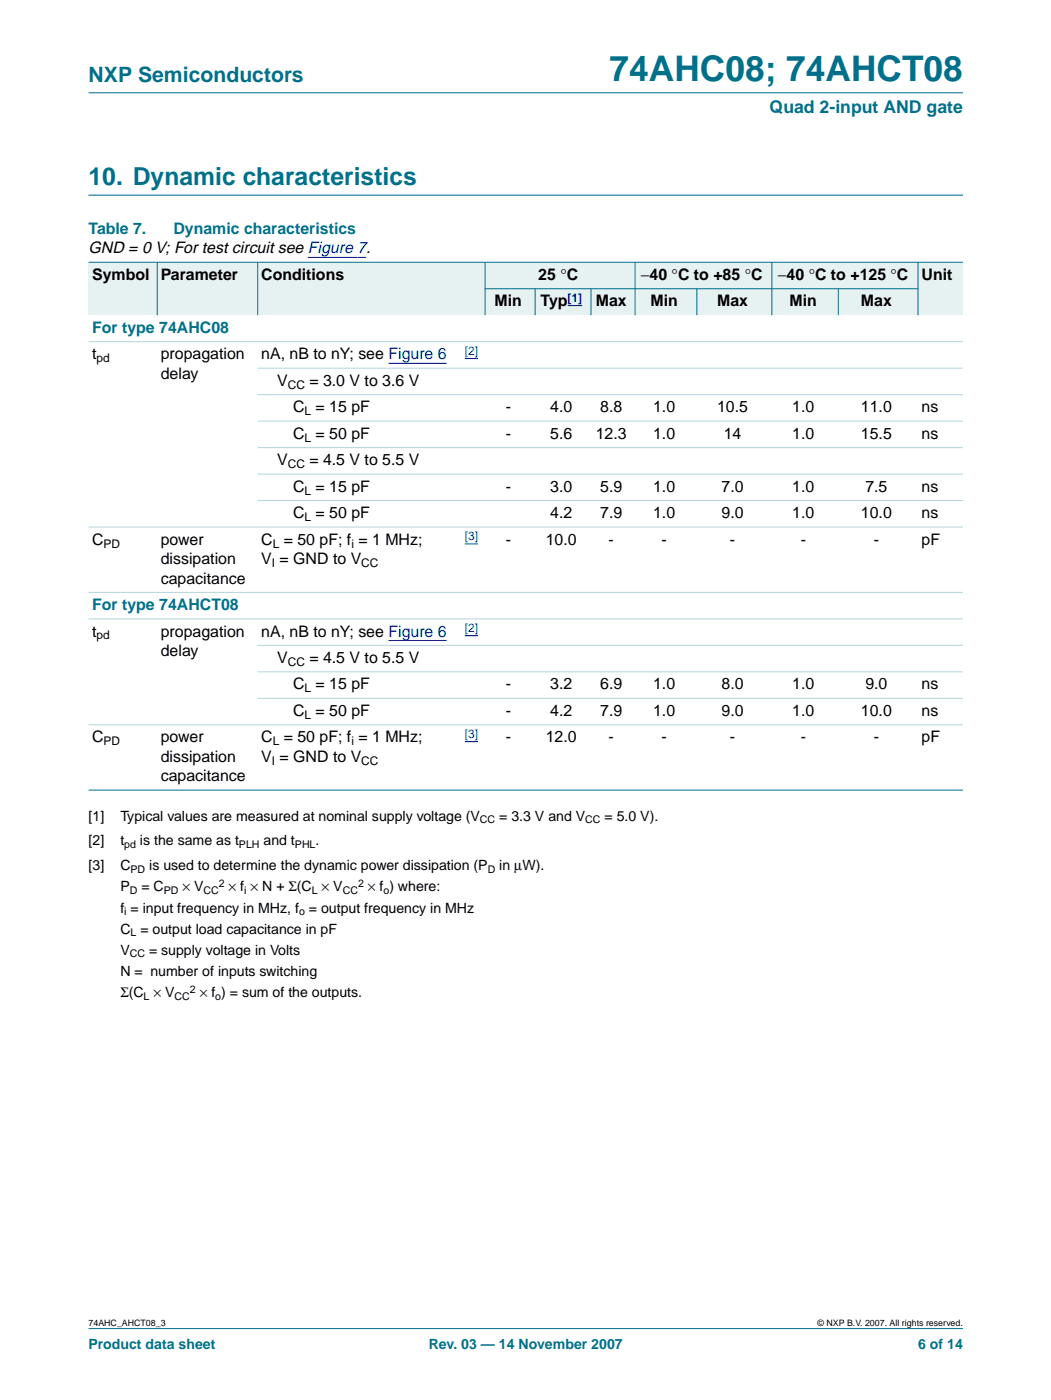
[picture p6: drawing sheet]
<svg xmlns="http://www.w3.org/2000/svg" width="210mm" height="280mm" viewBox="0 0 210 280" stroke-linecap="round" stroke-linejoin="round" font-family="sans-serif">
<defs><g id="words">
<text font-size="7.1" fill="#00708a" x="121.7" y="16.2">74AHC08; 74AHCT08</text>
<text font-size="4.9" fill="#00708a" x="17.7" y="37">10. Dynamic characteristics</text>
<text font-size="4.2" fill="#00708a" x="17.7" y="16.4">NXP Semiconductors</text>
<text font-size="3.5" fill="#00708a" x="153.7" y="22.7">Quad 2-input AND gate</text>
<g font-size="3.2" fill="#00708a">
<text x="17.7" y="46.8">Table 7.</text>
<text x="34.6" y="46.8">Dynamic characteristics</text>
<text x="18.4" y="66.5">For type 74AHC08</text>
<text x="18.4" y="121.9">For type 74AHCT08</text>
</g>
<g font-size="3.2">
<text x="17.7" y="50.6">GND = 0 V; For test circuit see Figure 7.</text>
<text x="18.4" y="55.9">Symbol</text>
<text x="32.1" y="55.9">Parameter</text>
<text x="52.2" y="55.9">Conditions</text>
<text x="107.5" y="55.9">25 °C</text>
<text x="128" y="55.9">−40 °C to +85 °C</text>
<text x="155.4" y="55.9">−40 °C to +125 °C</text>
<text x="184.1" y="55.9">Unit</text>
<text x="98.8" y="61.2">Min</text>
<text x="107.9" y="61.2">Typ</text>
<text x="119" y="61.2">Max</text>
<text x="129.9" y="61.2">Min</text>
<text x="143.2" y="61.2">Max</text>
<text x="157.7" y="61.2">Min</text>
<text x="171.9" y="61.2">Max</text>
<text x="18.4" y="71.8">t</text>
<text x="32.1" y="71.8">propagation</text>
<text x="52.2" y="71.8">nA, nB to nY; see Figure 6</text>
<text x="32.1" y="75.7">delay</text>
<text x="55.3" y="77.1">V</text>
<text x="61.8" y="77.1">= 3.0 V to 3.6 V</text>
<text x="58.5" y="82.4">C = 15 pF</text>
<text x="101" y="82.4">-</text>
<text x="109.9" y="82.4">4.0</text>
<text x="119.9" y="82.4">8.8</text>
<text x="130.4" y="82.4">1.0</text>
<text x="143.2" y="82.4">10.5</text>
<text x="158.2" y="82.4">1.0</text>
<text x="171.9" y="82.4">11.0</text>
<text x="184.1" y="82.4">ns</text>
<text x="58.5" y="87.7">C = 50 pF</text>
<text x="101" y="87.7">-</text>
<text x="109.9" y="87.7">5.6</text>
<text x="119" y="87.7">12.3</text>
<text x="130.4" y="87.7">1.0</text>
<text x="144.5" y="87.7">14</text>
<text x="158.2" y="87.7">1.0</text>
<text x="171.9" y="87.7">15.5</text>
<text x="184.1" y="87.7">ns</text>
<text x="55.3" y="93">V</text>
<text x="61.8" y="93">= 4.5 V to 5.5 V</text>
<text x="58.5" y="98.3">C = 15 pF</text>
<text x="101" y="98.3">-</text>
<text x="109.9" y="98.3">3.0</text>
<text x="119.9" y="98.3">5.9</text>
<text x="130.4" y="98.3">1.0</text>
<text x="144.1" y="98.3">7.0</text>
<text x="158.2" y="98.3">1.0</text>
<text x="172.8" y="98.3">7.5</text>
<text x="184.1" y="98.3">ns</text>
<text x="58.5" y="103.6">C = 50 pF</text>
<text x="109.9" y="103.6">4.2</text>
<text x="119.9" y="103.6">7.9</text>
<text x="130.4" y="103.6">1.0</text>
<text x="144.1" y="103.6">9.0</text>
<text x="158.2" y="103.6">1.0</text>
<text x="171.9" y="103.6">10.0</text>
<text x="184.1" y="103.6">ns</text>
<text x="18.4" y="108.8">C</text>
<text x="32.1" y="108.8">power</text>
<text x="32.1" y="112.7">dissipation</text>
<text x="52.2" y="112.7">V = GND to V</text>
<text x="52.2" y="108.8">C = 50 pF; f = 1 MHz;</text>
<text x="101" y="108.8">-</text>
<text x="109" y="108.8">10.0</text>
<text x="121.5" y="108.8">-</text>
<text x="132.1" y="108.8">-</text>
<text x="145.8" y="108.8">-</text>
<text x="159.9" y="108.8">-</text>
<text x="174.5" y="108.8">-</text>
<text x="184.1" y="108.8">pF</text>
<text x="32.1" y="116.6">capacitance</text>
<text x="18.4" y="127.2">t</text>
<text x="32.1" y="127.2">propagation</text>
<text x="32.1" y="131.1">delay</text>
<text x="52.2" y="127.2">nA, nB to nY; see Figure 6</text>
<text x="55.3" y="132.5">V</text>
<text x="58.5" y="137.8">C = 15 pF</text>
<text x="61.8" y="132.5">= 4.5 V to 5.5 V</text>
<text x="101" y="137.8">-</text>
<text x="109.9" y="137.8">3.2</text>
<text x="119.9" y="137.8">6.9</text>
<text x="130.4" y="137.8">1.0</text>
<text x="144.1" y="137.8">8.0</text>
<text x="158.2" y="137.8">1.0</text>
<text x="172.8" y="137.8">9.0</text>
<text x="184.1" y="137.8">ns</text>
<text x="58.5" y="143.1">C = 50 pF</text>
<text x="101" y="143.1">-</text>
<text x="109.9" y="143.1">4.2</text>
<text x="119.9" y="143.1">7.9</text>
<text x="130.4" y="143.1">1.0</text>
<text x="144.1" y="143.1">9.0</text>
<text x="158.2" y="143.1">1.0</text>
<text x="171.9" y="143.1">10.0</text>
<text x="184.1" y="143.1">ns</text>
<text x="18.4" y="148.4">C</text>
<text x="32.1" y="148.4">power</text>
<text x="52.2" y="148.4">C = 50 pF; f = 1 MHz;</text>
<text x="101" y="148.4">-</text>
<text x="109" y="148.4">12.0</text>
<text x="121.5" y="148.4">-</text>
<text x="132.1" y="148.4">-</text>
<text x="145.8" y="148.4">-</text>
<text x="159.9" y="148.4">-</text>
<text x="174.5" y="148.4">-</text>
<text x="184.1" y="148.4">pF</text>
<text x="32.1" y="152.2">dissipation</text>
<text x="52.2" y="152.2">V = GND to V</text>
<text x="32.1" y="156.1">capacitance</text>
</g>
<g font-size="2.8">
<text x="17.7" y="164">[1]</text>
<text x="24" y="164">Typical values are measured at nominal supply voltage (V</text>
<text x="99.7" y="164">= 3.3 V and V</text>
<text x="120.7" y="164">= 5.0 V).</text>
<text x="17.7" y="173.9">[3]</text>
<text x="17.7" y="168.9">[2]</text>
<text x="24" y="173.9">C</text>
<text x="24" y="168.9">t</text>
<text x="28" y="168.9">is the same as t</text>
<text x="29.8" y="173.9">is used to determine the dynamic power dissipation (P</text>
<text x="52.6" y="168.9">and t</text>
<text x="63" y="168.9">.</text>
<text x="99.7" y="173.9">in µW).</text>
<text x="24" y="178.1">P</text>
<text x="28.2" y="178.1">= C</text>
<text x="36.4" y="178.1">× V</text>
<text x="45.7" y="178.1">× f × N + Σ(C × V</text>
<text x="73.5" y="178.1">× f ) where:</text>
<text x="24" y="182.3">f = input frequency in MHz, f = output frequency in MHz</text>
<text x="24" y="186.6">C = output load capacitance in pF</text>
<text x="24" y="190.8">V</text>
<text x="29.8" y="190.8">= supply voltage in Volts</text>
<text x="24" y="195">N = number of inputs switching</text>
<text x="24" y="199.3">Σ(C × V</text>
<text x="39.9" y="199.3">× f ) = sum of the outputs.</text>
</g>
<g font-size="2.8" fill="#00708a">
<text x="17.7" y="269.5">Product data sheet</text>
<text x="85.6" y="269.5">Rev. 03 — 14 November 2007</text>
<text x="183.4" y="269.5">6 of 14</text>
</g>
<g font-size="2.4" fill="#00f">
<text x="113.4" y="60.3">[1]</text>
<text x="92.8" y="70.9">[2]</text>
<text x="92.8" y="107.9">[3]</text>
<text x="92.8" y="126.2">[2]</text>
<text x="92.8" y="147.4">[3]</text>
</g>
<g font-size="2.4">
<text x="19.3" y="72.4">pd</text>
<text x="57.5" y="77.7">CC</text>
<text x="60.8" y="83">L</text>
<text x="60.8" y="88.3">L</text>
<text x="57.5" y="93.5">CC</text>
<text x="60.8" y="98.8">L</text>
<text x="60.8" y="104.1">L</text>
<text x="20.7" y="109.4">PD</text>
<text x="54.3" y="113.3">I</text>
<text x="54.5" y="109.4">L</text>
<text x="70.2" y="109.4">i</text>
<text x="72.2" y="113.3">CC</text>
<text x="19.3" y="127.8">pd</text>
<text x="57.5" y="133.1">CC</text>
<text x="60.8" y="138.3">L</text>
<text x="60.8" y="143.6">L</text>
<text x="20.7" y="148.9">PD</text>
<text x="54.5" y="148.9">L</text>
<text x="70.2" y="148.9">i</text>
<text x="54.3" y="152.8">I</text>
<text x="72.2" y="152.8">CC</text>
</g>
<g font-size="2.1">
<text x="95.9" y="164.5">CC</text>
<text x="116.9" y="164.5">CC</text>
<text x="24.8" y="169.4">pd</text>
<text x="47.7" y="169.4">PLH</text>
<text x="58.9" y="169.4">PHL</text>
<text x="25.9" y="178.6">D</text>
<text x="26.1" y="174.4">PD</text>
<text x="32.7" y="178.6">PD</text>
<text x="40.6" y="178.6">CC</text>
<text x="43.7" y="177.3">2</text>
<text x="48.8" y="178.6">i</text>
<text x="62.3" y="178.6">L</text>
<text x="68.4" y="178.6">CC</text>
<text x="71.5" y="177.3">2</text>
<text x="76.6" y="178.6">o</text>
<text x="97.4" y="174.4">D</text>
<text x="24.8" y="182.9">i</text>
<text x="59.7" y="182.9">o</text>
<text x="25.9" y="191.3">CC</text>
<text x="26.1" y="187.1">L</text>
<text x="28.7" y="199.8">L</text>
<text x="34.9" y="199.8">CC</text>
<text x="37.9" y="198.4">2</text>
<text x="43" y="199.8">o</text>
</g>
<g font-size="1.8">
<text x="17.7" y="264.9">74AHC_AHCT08_3</text>
<text x="163.3" y="264.9">© NXP B.V. 2007. All rights reserved.</text>
</g>
</g></defs>
<g fill="#00708a" stroke="#00708a" stroke-width=".2">
<path d="M17.7 265.5h174.6z"/>
<path d="M17.7 18.5h174.6z"/>
</g>
<path d="M17.7 39h174.7" fill="none" stroke="#00708a" stroke-width=".21"/>
<path d="M61.5 51.4h11.6" fill="none" stroke="#00f" stroke-width=".21"/>
<g fill="#e6f2f2">
<path d="M17.7 52.4h13.7v10.6h-13.7z" fill-rule="evenodd"/>
<path d="M31.4 52.4h20.1v10.6h-20.1z" fill-rule="evenodd"/>
<path d="M51.5 52.4h45.4v10.6h-45.4z" fill-rule="evenodd"/>
<path d="M96.9 52.4h29.9v5.3h-29.9z" fill-rule="evenodd"/>
<path d="M126.8 52.4h27.4v5.3h-27.4z" fill-rule="evenodd"/>
<path d="M154.2 52.4h29.1v5.3h-29.1z" fill-rule="evenodd"/>
<path d="M183.3 52.4h9v10.6h-9z" fill-rule="evenodd"/>
<path d="M96.9 57.7h10v5.3h-10z" fill-rule="evenodd"/>
<path d="M106.9 57.7h11.1v5.3h-11.1z" fill-rule="evenodd"/>
</g>
<path d="M113.4 61.1h2.9z" fill="#00f" stroke="#00f" stroke-width=".21"/>
<g fill="#e6f2f2">
<path d="M118 57.7h8.8v5.3h-8.8z" fill-rule="evenodd"/>
<path d="M126.8 57.7h12.4v5.3h-12.4z" fill-rule="evenodd"/>
<path d="M139.2 57.7h15v5.3h-15z" fill-rule="evenodd"/>
<path d="M154.2 57.7h13.2v5.3h-13.2z" fill-rule="evenodd"/>
<path d="M167.4 57.7h15.9v5.3h-15.9z" fill-rule="evenodd"/>
</g>
<path d="M77.6 72.6h11.6M92.8 71.6h2.7M92.8 108.7h2.7M77.6 128h11.6M92.8 127h2.7M92.8 148.2h2.7" fill="none" stroke="#00f" stroke-width=".21"/>
<g fill="#00708a" stroke="#00708a" stroke-width=".2">
<path d="M31.4 52.4v10.6z"/>
<path d="M51.5 52.4v10.6z"/>
<path d="M96.9 52.4v10.6z"/>
<path d="M106.9 57.7v5.3z"/>
<path d="M118 57.7v5.3z"/>
<path d="M126.8 52.4v10.6z"/>
<path d="M139.2 57.7v5.3z"/>
<path d="M154.2 52.4v10.6z"/>
<path d="M167.4 57.7v5.3z"/>
<path d="M183.3 52.4v10.6z"/>
<path d="M17.7 52.4h174.6z"/>
<path d="M96.8 57.7h86.6z"/>
<path d="M17.7 157.9h174.6z"/>
</g>
<g fill="#b3d4db" stroke="#b3d4db" stroke-width=".2">
<path d="M17.7 68.3h174.6z"/>
<path d="M51.5 73.6h140.8z"/>
<path d="M51.5 78.9h140.8z"/>
<path d="M51.5 84.2h140.8z"/>
<path d="M51.5 89.4h140.8z"/>
<path d="M51.5 94.7h140.8z"/>
<path d="M51.5 100h140.8z"/>
<path d="M17.7 105.3h174.6z"/>
<path d="M17.7 118.4h174.6z"/>
<path d="M17.7 123.7h174.6z"/>
<path d="M51.5 129h140.8z"/>
<path d="M51.5 134.2h140.8z"/>
<path d="M51.5 139.5h140.8z"/>
<path d="M17.7 144.8h174.6z"/>
</g>
<use href="#words"/>
</svg>
